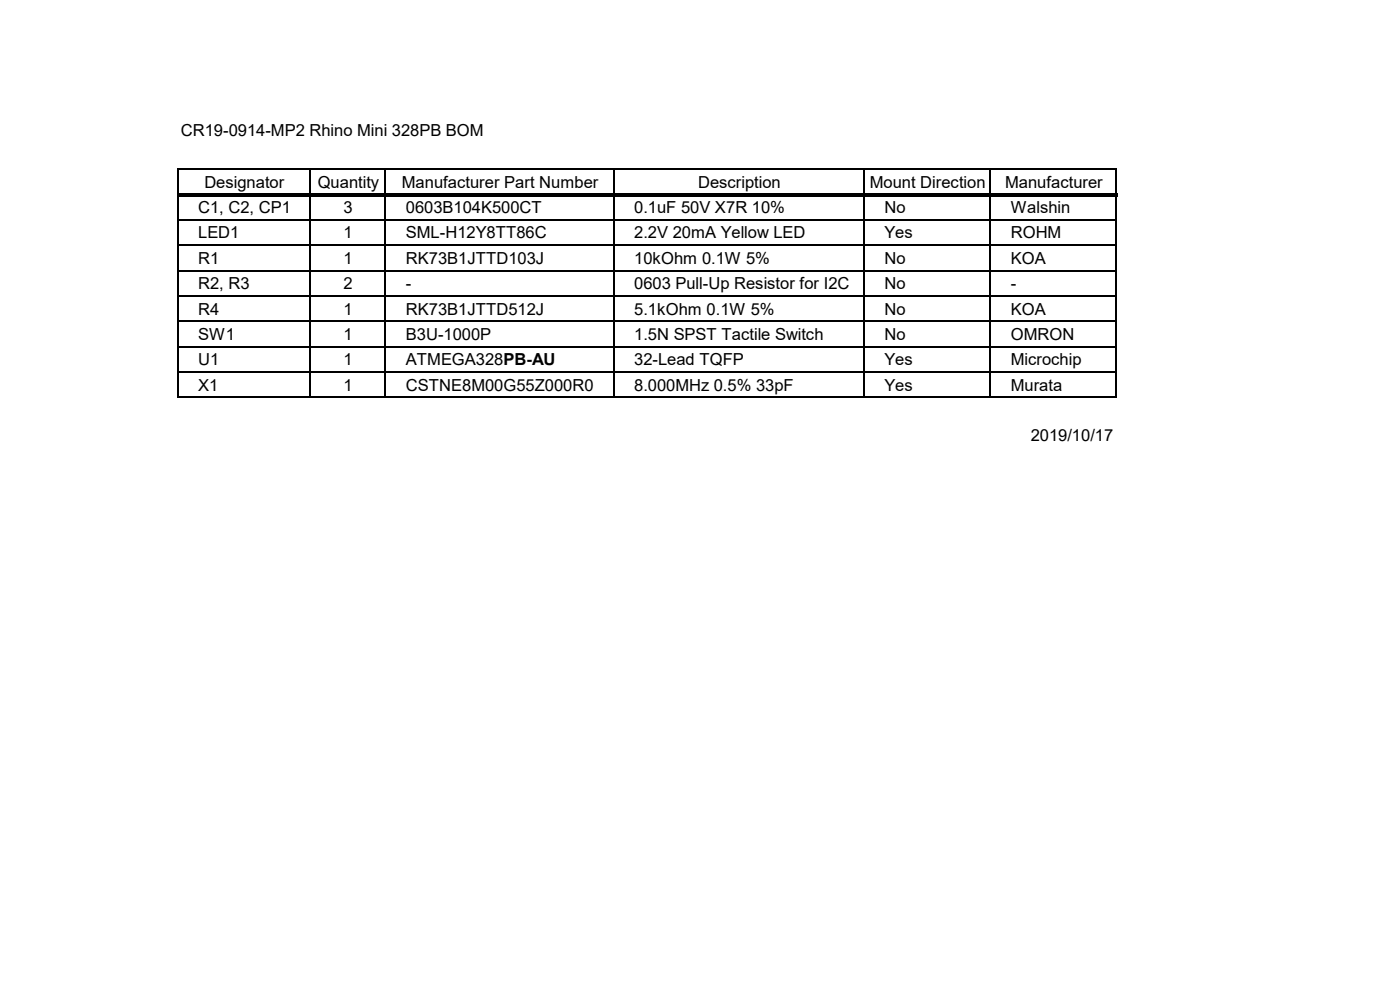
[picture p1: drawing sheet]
<svg xmlns="http://www.w3.org/2000/svg" width="297mm" height="210mm" viewBox="0 0 297 210" stroke-linecap="round" stroke-linejoin="round" font-family="sans-serif">
<defs><g id="words">
<g font-size="3.5">
<text x="38.4" y="28.9">CR19-0914-MP2 Rhino Mini 328PB BOM</text>
<text x="43.3" y="39.8">Designator</text>
<text x="67.4" y="39.8">Quantity</text>
<text x="85.3" y="39.8">Manufacturer Part Number</text>
<text x="148.1" y="39.8">Description</text>
<text x="184.5" y="39.8">Mount Direction</text>
<text x="213.2" y="39.8">Manufacturer</text>
<text x="42" y="45.2">C1, C2, CP1</text>
<text x="72.9" y="45.2">3</text>
<text x="86.1" y="45.2">0603B104K500CT</text>
<text x="134.5" y="45.2">0.1uF 50V X7R 10%</text>
<text x="187.6" y="45.2">No</text>
<text x="214.4" y="45.2">Walshin</text>
<text x="42" y="50.6">LED1</text>
<text x="72.9" y="50.6">1</text>
<text x="86.1" y="50.6">SML-H12Y8TT86C</text>
<text x="134.5" y="50.6">2.2V 20mA Yellow LED</text>
<text x="187.6" y="50.6">Yes</text>
<text x="214.4" y="50.6">ROHM</text>
<text x="42" y="56">R1</text>
<text x="72.9" y="56">1</text>
<text x="86.1" y="56">RK73B1JTTD103J</text>
<text x="134.5" y="56">10kOhm 0.1W 5%</text>
<text x="187.6" y="56">No</text>
<text x="214.4" y="56">KOA</text>
<text x="42" y="61.3">R2, R3</text>
<text x="72.9" y="61.3">2</text>
<text x="86.1" y="61.3">-</text>
<text x="134.5" y="61.3">0603 Pull-Up Resistor for I2C</text>
<text x="187.6" y="61.3">No</text>
<text x="214.4" y="61.3">-</text>
<text x="42" y="66.7">R4</text>
<text x="72.9" y="66.7">1</text>
<text x="86.1" y="66.7">RK73B1JTTD512J</text>
<text x="134.5" y="66.7">5.1kOhm 0.1W 5%</text>
<text x="187.6" y="66.7">No</text>
<text x="214.4" y="66.7">KOA</text>
<text x="42" y="72.1">SW1</text>
<text x="42" y="77.5">U1</text>
<text x="72.9" y="72.1">1</text>
<text x="72.9" y="77.5">1</text>
<text x="86.1" y="72.1">B3U-1000P</text>
<text x="86.1" y="77.5">ATMEGA328PB-AU</text>
<text x="134.5" y="72.1">1.5N SPST Tactile Switch</text>
<text x="134.5" y="77.5">32-Lead TQFP</text>
<text x="187.6" y="72.1">No</text>
<text x="187.6" y="77.5">Yes</text>
<text x="214.4" y="72.1">OMRON</text>
<text x="214.4" y="77.5">Microchip</text>
<text x="42" y="82.8">X1</text>
<text x="72.9" y="82.8">1</text>
<text x="86.1" y="82.8">CSTNE8M00G55Z000R0</text>
<text x="134.5" y="82.8">8.000MHz 0.5% 33pF</text>
<text x="187.6" y="82.8">Yes</text>
<text x="214.4" y="82.8">Murata</text>
<text x="218.7" y="93.6">2019/10/17</text>
</g>
</g></defs>
<g fill="none" stroke="#000" stroke-width=".34">
<path d="M37.7 35.7v5.2M37.8 35.9h199.2M65.7 36.1v4.8M81.7 36.1v4.8M130.2 36.1v4.8M183.3 36.1v4.8M210.1 36.1v4.8M236.9 36.1v4.8M37.7 41.6v42.9M37.8 46.7h199.2M37.8 52h199.2M37.8 57.4h199.2"/>
<path d="M65.7 41.6v42.9M81.7 41.6v42.9M130.2 41.6v42.9M183.3 41.6v42.9M210.1 41.6v42.9M236.9 41.6v42.9M37.8 62.8h199.2M37.8 68.2h199.2M37.8 73.5h199.2M37.8 78.9h199.2M37.8 84.3h199.2"/>
</g>
<path d="M37.5 40.9h199.5v.7h-199.5z" fill="#000"/>
<use href="#words"/>
</svg>
